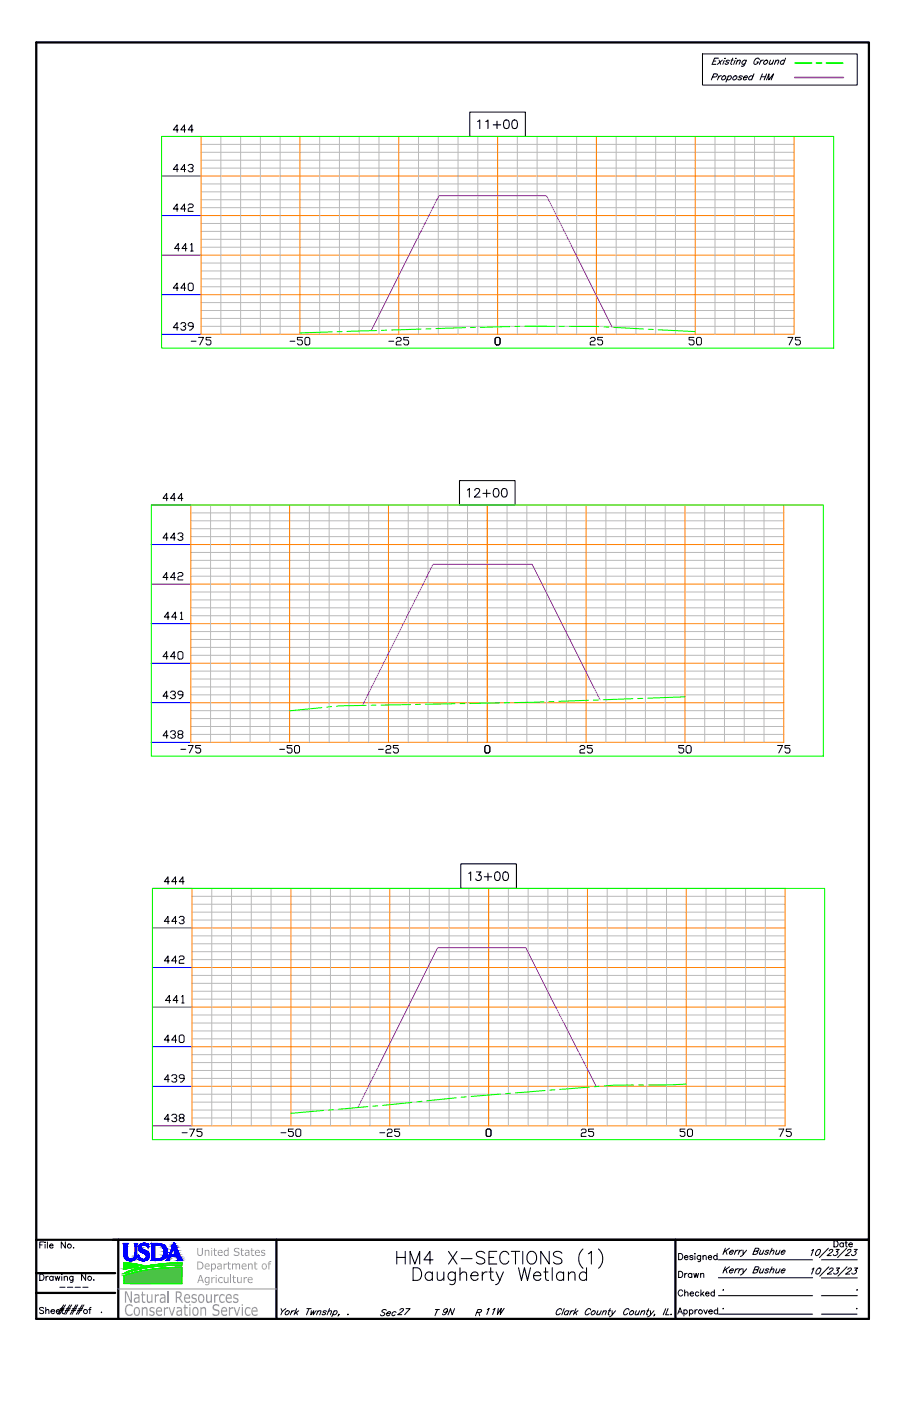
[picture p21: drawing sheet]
<svg xmlns="http://www.w3.org/2000/svg" width="279mm" height="432mm" viewBox="0 0 279 432" stroke-linecap="round" stroke-linejoin="round" font-family="sans-serif">
<defs><g id="words">
<text font-size="9.7" x="121.1" y="392">HM4 X-SECTIONS (1)</text>
<text font-size="8.9" x="126.2" y="397.1">Daugherty Wetland</text>
<g font-size="5.9" fill="#989898">
<text x="38.2" y="401.5">Natural Resources</text>
<text x="38.3" y="405.5">Conservation Service</text>
</g>
<text font-size="5.9" x="16.8" y="406.2">####</text>
<g font-size="5.1">
<text x="255.9" y="385.6">Date</text>
<text x="208.1" y="395.1">Drawn</text>
<text x="135.3" y="406.6">9N</text>
</g>
<g font-size="4.7">
<text x="208.1" y="400.5">Checked</text>
<text x="116" y="406.6">Sec T R</text>
<text x="121.4" y="406.2">27</text>
<text x="148.9" y="406.2">11W</text>
</g>
<g font-size="4.1" fill="#989898">
<text x="60.5" y="387.1">United States</text>
<text x="60.5" y="391.3">Department of</text>
<text x="60.8" y="395.4">Agriculture</text>
</g>
<g font-size="2.5">
<text x="17.1" y="397.8">----</text>
<text x="221.7" y="398.8">.</text>
<text x="263" y="398.8">.</text>
<text x="221.7" y="404.5">.</text>
</g>
</g></defs>
<!-- layer: 1.C3d.Sect -->
<g fill="none" stroke="#000" stroke-width=".33">
<path d="M144.9 34.5h17.1v7.6h-17.1zM147.3 37.5l.7-.5v2.6M149.8 37.5l.7-.5v2.6M152.1 38.5h2.3M153.3 37.3v2.3M155.7 37.1a.88 .88 0 0 1 1.2 .4 2.28 2.28 0 0 1-.2 2 .92 .92 0 0 1-1.3-.4 2.14 2.14 0 0 1 .3-2zM158.2 37.1a.87 .87 0 0 1 1.3 .4 1.76 1.76 0 0 1-.6 2.1h-.3a1.72 1.72 0 0 1-.4-2.5zM141.7 148.1h17.2v7.5h-17.2zM144.1 151l.6-.4v2.6M146.4 151.2l.5-.6 .9 .2a.85 .85 0 0 1-.2 1.1l-1.3 1.3h1.7M148.9 152.1h2.3M150.1 150.9v2.3"/>
<path d="M152.5 150.7a.87 .87 0 0 1 1.2 .3 1.24 1.24 0 0 1 .2 1.5 1.24 1.24 0 0 1-1.4 .6 2.11 2.11 0 0 1 0-2.4zM155 150.7a.88 .88 0 0 1 1.3 .3 1.71 1.71 0 0 1-.7 2.2h-.2a1.65 1.65 0 0 1-.4-2.5zM142.1 266.3h17.2v7.5h-17.2zM144.5 269.2l.7-.5v2.7M146.9 268.7h1.4l-.7 1a.88 .88 0 0 1 .8 .8 .88 .88 0 0 1-.7 1 .88 .88 0 0 1-1-.7M149.3 270.2h2.3M150.5 269.1v2.3M152.9 268.9a.87 .87 0 0 1 1.2 .3 1.36 1.36 0 0 1-.8 2.2 1.45 1.45 0 0 1-.7-2.2zM155.4 268.9a.92 .92 0 0 1 1.3 .3 1.35 1.35 0 0 1-.9 2.2 1.45 1.45 0 0 1-.6-2.2z"/>
</g>
<g fill="none" stroke="#00f" stroke-width=".31">
<path d="M49.8 54.3h12.2M49.8 42.1h12.2M49.8 78.6h12.2M49.8 66.4h12.2M49.8 90.8h12.2M49.8 103h12.2M46.7 155.6h12.1M46.7 167.8h12.1M46.7 192.2h12.1M46.7 180h12.1M46.7 216.6h12.1M46.7 204.4h12.1"/>
<path d="M46.7 228.8h12.1M47 273.8h12.2M47 298.2h12.2M47 286h12.2M47 310.4h12.2M47 334.8h12.2M47 322.6h12.2M47 347h12.2"/>
</g>
<g fill="none" stroke="#ff7f00" stroke-width=".31">
<path d="M62 42.1h182.9v60.9h-182.9zM62 54.3h182.9M92.5 42.1v60.9M123 42.1v60.9M153.4 42.1v60.9M183.9 42.1v60.9M214.4 42.1v60.9M62 78.6h182.9M62 66.4h182.9M62 90.8h182.9M58.8 155.6h182.9v73.2h-182.9zM89.3 155.6v73.2"/>
<path d="M119.8 155.6v73.2M150.3 155.6v73.2M180.8 155.6v73.2M211.2 155.6v73.2M58.8 167.8h182.9M58.8 192.2h182.9M58.8 180h182.9M58.8 216.6h182.9M58.8 204.4h182.9M59.2 273.8h182.9v73.2h-182.9zM89.7 273.8v73.2M120.2 273.8v73.2"/>
<path d="M150.7 273.8v73.2M181.2 273.8v73.2M211.6 273.8v73.2M59.2 298.2h182.9M59.2 286h182.9M59.2 310.4h182.9M59.2 334.8h182.9M59.2 322.6h182.9"/>
</g>
<g fill="none" stroke="#bababa" stroke-width=".31">
<path d="M62 59.1h182.9M62 56.7h182.9M62 51.8h182.9M62 49.4h182.9M62 46.9h182.9M62 44.5h182.9M68.1 42.1v60.9M74.2 42.1v60.9M80.3 42.1v60.9M86.4 42.1v60.9M98.6 42.1v60.9M104.7 42.1v60.9"/>
<path d="M110.8 42.1v60.9M116.9 42.1v60.9M129.1 42.1v60.9M135.2 42.1v60.9M141.3 42.1v60.9M147.4 42.1v60.9M159.5 42.1v60.9M165.6 42.1v60.9M171.7 42.1v60.9M177.8 42.1v60.9M190 42.1v60.9M196.1 42.1v60.9"/>
<path d="M202.2 42.1v60.9M208.3 42.1v60.9M220.5 42.1v60.9M226.6 42.1v60.9M232.7 42.1v60.9M238.8 42.1v60.9M62 76.2h182.9M62 73.8h182.9M62 71.3h182.9M62 68.9h182.9M62 64h182.9M62 61.6h182.9"/>
<path d="M62 98.1h182.9M62 95.7h182.9M62 93.3h182.9M62 88.4h182.9M62 85.9h182.9M62 83.5h182.9M62 81.1h182.9M62 100.6h182.9M58.8 158.1h182.9M64.9 155.6v73.2M71 155.6v73.2M77.1 155.6v73.2"/>
<path d="M83.2 155.6v73.2M95.4 155.6v73.2M101.5 155.6v73.2M107.6 155.6v73.2M113.7 155.6v73.2M125.9 155.6v73.2M132 155.6v73.2M138.1 155.6v73.2M144.2 155.6v73.2M156.4 155.6v73.2M162.5 155.6v73.2M168.6 155.6v73.2"/>
<path d="M174.7 155.6v73.2M186.8 155.6v73.2M192.9 155.6v73.2M199 155.6v73.2M205.1 155.6v73.2M217.3 155.6v73.2M223.4 155.6v73.2M229.5 155.6v73.2M235.6 155.6v73.2M58.8 177.6h182.9M58.8 175.1h182.9M58.8 172.7h182.9"/>
<path d="M58.8 170.3h182.9M58.8 165.4h182.9M58.8 163h182.9M58.8 160.5h182.9M58.8 199.5h182.9M58.8 197.1h182.9M58.8 194.7h182.9M58.8 189.8h182.9M58.8 187.3h182.9M58.8 184.9h182.9M58.8 182.5h182.9M58.8 219h182.9"/>
<path d="M58.8 214.2h182.9M58.8 211.7h182.9M58.8 209.3h182.9M58.8 206.8h182.9M58.8 202h182.9M58.8 226.4h182.9M58.8 223.9h182.9M58.8 221.5h182.9M59.2 278.7h182.9M59.2 276.3h182.9M65.3 273.8v73.2M71.4 273.8v73.2"/>
<path d="M77.5 273.8v73.2M83.6 273.8v73.2M95.8 273.8v73.2M101.9 273.8v73.2M108 273.8v73.2M114.1 273.8v73.2M126.3 273.8v73.2M132.4 273.8v73.2M138.5 273.8v73.2M144.6 273.8v73.2M156.8 273.8v73.2M162.9 273.8v73.2"/>
<path d="M169 273.8v73.2M175.1 273.8v73.2M187.3 273.8v73.2M193.4 273.8v73.2M199.4 273.8v73.2M205.5 273.8v73.2M217.7 273.8v73.2M223.8 273.8v73.2M229.9 273.8v73.2M236 273.8v73.2M59.2 295.8h182.9M59.2 293.3h182.9"/>
<path d="M59.2 290.9h182.9M59.2 288.4h182.9M59.2 283.6h182.9M59.2 281.1h182.9M59.2 317.7h182.9M59.2 315.3h182.9M59.2 312.8h182.9M59.2 308h182.9M59.2 305.5h182.9M59.2 303.1h182.9M59.2 300.6h182.9M59.2 339.7h182.9"/>
<path d="M59.2 337.2h182.9M59.2 332.4h182.9M59.2 329.9h182.9M59.2 327.5h182.9M59.2 325.1h182.9M59.2 320.2h182.9M59.2 344.6h182.9M59.2 342.1h182.9"/>
</g>
<g fill="none" stroke="#0f0" stroke-width=".33">
<path d="M49.8 42.1h207.3v65.2h-207.3zM102.4 102.3l-9.9 .3M105.5 102.2h-1.6M116.1 101.9l-9.1 .3M119.2 101.8h-1.6M129.8 101.4l-9.1 .3M132.9 101.4h-1.5M143.6 101l-9.2 .3M146.6 100.9h-1.5M157.3 100.7l-9.2 .2M160.3 100.6h-1.5M161.9 100.5l9.1 .1"/>
<path d="M172.5 100.6h1.5M175.6 100.6l9.1 .1M186.2 100.7l1.5 .1M189.3 100.9l9.1 .5M199.9 101.5l1.5 .1M203 101.6l11.4 .6M46.7 155.6h207.2v77.5h-207.2zM99.2 218.1l-9.9 1M102.2 217.8l-1.5 .1M112.9 217.4l-9.1 .3M115.9 217.3l-1.5 .1M126.6 217.2l-9.1 .1"/>
<path d="M129.7 217.1h-1.6M140.3 216.9l-9.1 .1M141.9 216.8h1.5M154.1 216.6l-9.2 .2M157.1 216.6h-1.5M167.7 216.3l-9.1 .3M170.8 216.2l-1.5 .1M181.5 215.8l-9.2 .4M184.5 215.7l-1.5 .1M195.2 215.3l-9.2 .4M198.2 215.3h-1.5M211.2 214.8l-11.5 .4"/>
<path d="M47 273.8h207.3v77.5h-207.3zM127.1 339.8l-9.1 .9M130.1 339.4l-1.5 .2M140.7 338.3l-9.1 1M143.8 338.1l-1.6 .1M154.4 337.2l-9.1 .7M157.4 337l-1.5 .1M168.1 336.1l-9.1 .7M171.1 335.9l-1.5 .1M181.7 335.1l-9.1 .6M184.8 334.8l-1.5 .1M195.4 334.4l-9.1 .3"/>
<path d="M197 334.4h1.5M211.6 334.1l-11.6 .3M99.8 342.2l-10.1 .9M102.8 342l-1.5 .1M113.4 341.1l-9.1 .8M116.5 340.8l-1.5 .1"/>
</g>
<g fill="none" stroke="#000" stroke-width=".31">
<path d="M55 52.2h-1.6l1.2-1.5v2.3M55 40h-1.6l1.2-1.5v2.3M57.3 52.2h-1.5l1.1-1.5v2.3M57.3 40h-1.5l1.1-1.5v2.3M58 51l.4-.3h.8l.4 .3v.4l-.4 .4h-.4M59.2 51.8l.4 .4v.4l-.4 .4h-.8l-.4-.4M59.6 40h-1.6l1.2-1.5v2.3M55 64.4h-1.6l1.2-1.5v2.2M55.3 76.6h-1.5l1.2-1.5v2.3M57.3 64.4h-1.5l1.1-1.5v2.2M57.7 76.6h-1.6l1.2-1.5v2.3M58 63.2l.4-.3h.8l.4 .3v.4l-.4 .4h-.8l-.4 .4v.7h1.6"/>
<path d="M58.8 75.5l.4-.4v2.3M58.8 77.4h.8M55 88.8h-1.6l1.2-1.6v2.4M55.8 99.8l.3-.4h.8l.4 .4v.4l-.4 .4h-.4M57.3 88.8h-1.5l1.1-1.6v2.4M58 87.7l.4-.5h.8l.4 .5v1.5l-.4 .4h-.8l-.4-.4zM55 101h-1.6l1.2-1.6v2.4M56.9 100.6l.4 .4v.4l-.4 .4h-.8l-.3-.4M59 105.2h1.5M59.6 100.6h-1.2l-.4-.4v-.4l.4-.4h.8l.4 .4v1.2l-.8 .8h-.4M61.2 104h1.6l-1.2 2.3M65.1 104h-1.5v.8h1.1l.4 .4v.7l-.4 .4h-.8l-.3-.4"/>
<path d="M89.4 105.2h1.5M93.3 104h-1.6v.8h1.2l.4 .4v.7l-.4 .4h-.8l-.4-.4M94.4 104h.8l.3 .4v1.5l-.3 .4h-.8l-.4-.4v-1.5zM119.9 105.2h1.5M122.2 104.4l.4-.4h.7l.4 .4v.4l-.4 .4h-.7l-.4 .3v.8h1.5M126 104h-1.5v.8h1.1l.4 .4v.7l-.4 .4h-.7l-.4-.4M152.7 104.4l.4-.4h.8l.3 .4v1.5l-.3 .4h-.8l-.4-.4zM182 104.4l.4-.4h.8l.4 .4v.4l-.4 .4h-.8l-.4 .3v.8h1.6M185.8 104h-1.5v.8h1.2l.3 .4v.7l-.3 .4h-.8l-.4-.4M214 104h-1.5v.8h1.2l.3 .4v.7l-.3 .4h-.8l-.4-.4M215.2 104h.7l.4 .4v1.5l-.4 .4h-.7l-.4-.4v-1.5zM243 104h1.5l-1.1 2.3"/>
<path d="M246.8 104h-1.5v.8h1.1l.4 .4v.7l-.4 .4h-.7l-.4-.4M51.8 153.6h-1.5l1.1-1.5v2.2M54.1 153.6h-1.5l1.1-1.5v2.2M56.4 153.6h-1.5l1.1-1.5v2.2M51.8 178h-1.5l1.1-1.6v2.3M51.8 165.8h-1.5l1.1-1.5v2.2M54.1 178h-1.5l1.1-1.6v2.3M54.1 165.8h-1.5l1.1-1.5v2.2M54.9 176.8l.3-.4h.8l.4 .4v.4l-.4 .4h-.8l-.3 .4v.7h1.5M54.9 164.6l.3-.3h.8l.4 .3v.4l-.4 .4h-.4M56 165.4l.4 .4v.4l-.4 .3h-.8l-.3-.3M52.2 190.2h-1.5l1.1-1.6v2.3"/>
<path d="M54.5 190.2h-1.6l1.2-1.6v2.3M55.6 189l.4-.4v2.3M55.6 190.9h.8M51.8 214.6h-1.5l1.1-1.6v2.3M51.8 202.4h-1.5l1.1-1.6v2.3M52.6 213.4l.3-.4h.8l.4 .4v.4l-.4 .4h-.4M53.7 214.2l.4 .4v.3l-.4 .4h-.8l-.3-.4M54.1 202.4h-1.5l1.1-1.6v2.3M55.2 200.8h.8l.4 .4v1.5l-.4 .4h-.8l-.3-.4v-1.5zM56.4 214.2h-1.2l-.3-.4v-.4l.3-.4h.8l.4 .4v1.2l-.8 .7h-.4M51.8 226.8h-1.5l1.1-1.6v2.3M52.6 225.6l.3-.4h.8l.4 .4v.4l-.4 .4h-.4"/>
<path d="M53.7 226.4l.4 .4v.3l-.4 .4h-.8l-.3-.4M55.2 226.4l-.3-.4v-.4l.3-.4h.8l.4 .4v.4l-.4 .4h-.8l-.3 .4v.3l.3 .4h.8l.4-.4v-.3l-.4-.4M55.8 230.9h1.5M58.1 229.8h1.5l-1.2 2.3M61.9 229.8h-1.6v.7h1.2l.4 .4v.8l-.4 .4h-.7l-.5-.4M86.2 230.9h1.6M90.1 229.8h-1.6v.7h1.2l.4 .4v.8l-.4 .4h-.8l-.4-.4M90.8 230.2l.4-.4h.8l.4 .4v1.5l-.4 .4h-.8l-.4-.4zM116.7 230.9h1.6M119 230.2l.4-.4h.8l.3 .4v.3l-.3 .4h-.8l-.4 .4v.8h1.5M122.8 229.8h-1.5v.7h1.2l.3 .4v.8l-.3 .4h-.8l-.4-.4M149.9 229.8h.7l.4 .4v1.5l-.4 .4h-.7l-.4-.4v-1.5z"/>
<path d="M178.8 230.2l.4-.4h.8l.3 .4v.3l-.3 .4h-.8l-.4 .4v.8h1.5M182.7 229.8h-1.6v.7h1.2l.4 .4v.8l-.4 .4h-.8l-.4-.4M210.9 229.8h-1.6v.7h1.2l.4 .4v.8l-.4 .4h-.8l-.4-.4M211.6 230.2l.4-.4h.8l.3 .4v1.5l-.3 .4h-.8l-.4-.4zM239.8 229.8h1.5l-1.1 2.3M243.6 229.8h-1.5v.7h1.2l.3 .4v.8l-.3 .4h-.8l-.4-.4M52.2 271.7h-1.5l1.1-1.5v2.3M54.5 271.7h-1.6l1.2-1.5v2.3M56.8 271.7h-1.5l1.1-1.5v2.3M52.2 296.2h-1.5l1.1-1.6v2.3M52.2 284h-1.5l1.1-1.6v2.3M54.5 296.2h-1.6l1.2-1.6v2.3"/>
<path d="M54.5 284h-1.6l1.2-1.6v2.3M55.3 295l.3-.4h.8l.4 .4v.4l-.4 .4h-.8l-.3 .4v.7h1.5M55.3 282.8l.3-.4h.8l.4 .4v.4l-.4 .4h-.4M56.4 283.6l.4 .4v.3l-.4 .4h-.8l-.3-.4M52.6 308.4h-1.6l1.2-1.6v2.3M54.9 308.4h-1.5l1.1-1.6v2.3M55.6 319h.8l.4 .4v1.5l-.4 .4h-.8l-.3-.4v-1.5zM56 307.2l.4-.4v2.3M56 309.1h.8M52.2 332.7h-1.5l1.1-1.5v2.3M52.2 320.5h-1.5l1.1-1.5v2.3M52.9 331.6l.5-.4h.7l.4 .4v.4l-.4 .4h-.4"/>
<path d="M54.1 332.4l.4 .3v.4l-.4 .4h-.7l-.5-.4M54.5 320.5h-1.6l1.2-1.5v2.3M56.8 332.4h-1.2l-.3-.4v-.4l.3-.4h.8l.4 .4v1.1l-.8 .8h-.4M52.2 344.9h-1.5l1.1-1.5v2.3M52.9 343.8l.5-.4h.7l.4 .4v.4l-.4 .4h-.4M54.1 344.6l.4 .3v.4l-.4 .4h-.7l-.5-.4M55.6 344.6l-.3-.4v-.4l.3-.4h.8l.4 .4v.4l-.4 .4h-.8l-.3 .3v.4l.3 .4h.8l.4-.4v-.4l-.4-.3M56.2 349.1h1.5M58.5 348h1.5l-1.2 2.3M62.3 348h-1.5v.8h1.1l.4 .3v.8l-.4 .4h-.8l-.3-.4M86.6 349.1h1.6M90.5 348h-1.5v.8h1.1l.4 .3v.8l-.4 .4h-.8l-.3-.4"/>
<path d="M91.2 348.3l.4-.3h.8l.4 .3v1.6l-.4 .4h-.8l-.4-.4zM117.1 349.1h1.6M119.4 348.3l.4-.3h.8l.3 .3v.5l-.3 .3h-.8l-.4 .4v.8h1.5M123.3 348h-1.6v.8h1.1l.5 .3v.8l-.5 .4h-.7l-.4-.4M149.9 348.3l.4-.3h.7l.4 .3v1.6l-.4 .4h-.7l-.4-.4zM179.3 348.3l.3-.3h.8l.4 .3v.5l-.4 .3h-.8l-.3 .4v.8h1.5M183.1 348h-1.6v.8h1.2l.4 .3v.8l-.4 .4h-.8l-.4-.4M211.2 348h-1.5v.8h1.2l.3 .3v.8l-.3 .4h-.8l-.4-.4M212 348.3l.4-.3h.7l.4 .3v1.6l-.4 .4h-.7l-.4-.4zM240.2 348h1.5l-1.1 2.3M244 348h-1.5v.8h1.1l.4 .3v.8l-.4 .4h-.7l-.4-.4"/>
</g>
<path d="M188.8 100.9l-20.2-40.6h-33.3l-20.8 41.6M185.1 215.7l-21-41.8h-30.6l-21.7 43.5M183.9 334.9l-21.8-42.8h-27.1l-24.6 49.3" fill="none" stroke="#f0f" stroke-width=".33"/>
<!-- layer: 4.Tblk.Brdr.Line -->
<path d="M11.2 13.1h256.8v393.4h-256.8zM11.2 382.1h256.8M11.2 398.5h24.3M11.2 392.4h24.3M36.5 382.1v24.4M85.3 382.1v24.4M208.3 382.1v24.4" fill="none" stroke="#000" stroke-width=".69"/>
<!-- layer: 4.Tblk.Text -->
<g fill="none" stroke="#000" stroke-width=".31">
<path d="M12.3 392.7h.6a1.01 1.01 0 0 1 .7 1 1.01 1.01 0 0 1-.7 .9h-.6zM12.3 383.7h.7M13.5 382.8h-1.2v1.9M13.9 382.8v.2zM13.9 383.5v1.2M14.2 393.4v1.2M14.6 382.8v1.9M14.9 393.4l-.4 .1-.3 .4M15.3 383.9h1.1a.61 .61 0 0 0-.9-.3 .61 .61 0 0 0-.2 .8 .61 .61 0 0 0 .9 .2l.2-.2M16.4 393.6a.61 .61 0 0 0-.9-.1 .61 .61 0 0 0 0 .9 .61 .61 0 0 0 .9-.1M16.4 393.4v1.2M17 393.4l.4 1.2 .3-1.2 .4 1.2 .3-1.2"/>
<path d="M19.1 392.7v.2zM19.1 393.5v1.1M19.8 393.7l.4-.3 .5 .1 .1 1.1M19.8 393.4v1.2M20.2 382.8v1.9l-1.3-1.9v1.9M22.5 393.4l-.1 1.7-.7 .1M22.5 393.6a.61 .61 0 0 0-.9-.1 .61 .61 0 0 0 0 .9 .61 .61 0 0 0 .9-.1M22.6 384.6h.2zM26.4 392.7v1.9l-1.2-1.9v1.9M28.9 394.4v.2zM209.3 386.3h.6a1.01 1.01 0 0 1 .7 1 1.01 1.01 0 0 1-.7 .9h-.6zM211.1 387.5h1.1a.61 .61 0 0 0-.7-.5 .61 .61 0 0 0-.5 .6 .61 .61 0 0 0 .5 .6l.7-.2"/>
<path d="M213.7 387.2l-.4-.3-.6 .3 .9 .5v.4l-.5 .1-.4-.2M214.3 386.3v.2zM214.3 387.1v1.1M216.1 386.9l-.2 1.8-.6 .1M216.1 387.2a.61 .61 0 0 0-.9-.1 .61 .61 0 0 0 0 1 .61 .61 0 0 0 .9-.1M216.8 387.3l.4-.4 .5 .2 .1 1.1M216.8 386.9v1.3M218.4 387.5h1.1a.53 .53 0 0 0-.5-.6 .53 .53 0 0 0-.6 .6l.1 .5 .4 .2 .6-.2M221.1 387.2a.61 .61 0 0 0-.9-.1 .61 .61 0 0 0 0 1 .61 .61 0 0 0 .9-.1M221.1 386.3v1.9M221.6 399.3h29M221.6 393.8h29"/>
<path d="M221.6 388.3h29M253.3 399.3h11.1M253.3 393.9h11.1M253.3 388.3h11M13.5 403.2l-.5-.2-.8 .2 .1 .4 1.1 .5-.1 .7-.7 .1-.4-.3M14.1 404l.4-.4 .5 .1 .1 1.2M14.1 403v1.9M209 405l.7-1.9 .8 1.9M209.3 404.3h.9M210.9 404a.59 .59 0 0 1 .9-.1 .59 .59 0 0 1 0 .9 .59 .59 0 0 1-.9-.1M210.9 403.7v1.9M212.6 404a.61 .61 0 0 1 .9-.1 .61 .61 0 0 1 0 .9 .61 .61 0 0 1-.9-.1"/>
<path d="M212.6 403.7v1.9M214.3 403.7v1.3M215.1 403.7l-.5 .1-.3 .5M217 403.7l.6 1.3 .5-1.3M218.6 404.3h1.1a.61 .61 0 0 0-.7-.5 .61 .61 0 0 0-.5 .6 .61 .61 0 0 0 .5 .6l.7-.3M221.3 404a.61 .61 0 0 0-.9-.1 .61 .61 0 0 0 0 .9 .61 .61 0 0 0 .9-.1M221.6 405h29M253.3 405h11"/>
<circle cx="21.4" cy="384" r=".63"/>
<circle cx="27.6" cy="394" r=".61"/>
<circle cx="216" cy="404.3" r=".64"/>
</g>
<!-- layer: 2.Text.Note -->
<g fill="none" stroke="#000" stroke-width=".31">
<path d="M223.7 384.7l-.8 1.9M223.7 390.4l-.8 2M223.8 385.5l.4 1.1M223.8 391.3l.4 1.1M225 384.7l-1.8 1.3M225 390.4l-1.8 1.3M225 385.9h1.1l.1-.4a.74 .74 0 0 0-1 .1 .74 .74 0 0 0 0 1l.7-.3M225 391.6h1.1l.1-.3a.74 .74 0 0 0-1 .1 .74 .74 0 0 0 0 1l.7-.3M227 385.3l-.5 1.3M227 391.1l-.5 1.3M227.7 385.3l-.9 .6M227.7 391.1l-.9 .5"/>
<path d="M228.1 385.3l-.5 1.3M228.1 391.1l-.5 1.3M228.9 385.3l-1 .6M228.9 391.1l-1 .5M229.2 385.3v1.3l1.1-1.3M229.2 391.1v1.3l1.1-1.3M229.2 386.6l-.9 .6M229.2 392.4l-.9 .6M232.6 385.6l1.1-.1 .4-.4-.1-.3-1.1-.1-.7 1.9 1.2-.2 .3-.4-.3-.4M232.6 391.3h1.1l.4-.5-.1-.3-1.1-.1-.7 2 1.2-.2 .3-.5-.3-.4M234.6 385.3l-.4 1.2 .4 .1 .6-.3M234.6 391.1l-.4 1.1 .4 .2 .6-.4"/>
<path d="M235.6 385.3l-.6 1.3M235.6 391.1l-.6 1.3M237.1 385.6l-.3-.3-.5 .1-.2 .4 .7 .3v.2l-.5 .3-.5-.3M237.1 391.3l-.3-.2-.5 .1-.2 .3 .7 .3v.2l-.5 .4-.5-.3M237.7 385.7l.6-.4 .4 .1-.4 1.2M237.7 391.4l.6-.3 .4 .1-.4 1.2M238.1 384.7l-.8 1.9M238.1 390.4l-.8 2M239.6 385.3l-.4 1.2 .4 .1 .6-.3M239.6 391.1l-.4 1.1 .4 .2 .6-.4M240.6 385.3l-.6 1.3M240.6 391.1l-.6 1.3"/>
<path d="M241 385.9h1.1v-.4a.74 .74 0 0 0-1 .1 .74 .74 0 0 0 0 1l.8-.3M241 391.6h1.1v-.3a.74 .74 0 0 0-1 .1 .74 .74 0 0 0 0 1l.8-.3M250.3 385.4l.6-.3-.7 1.9M250.4 391.2l.6-.4-.7 1.9M252.1 391.2l.3-.3h.7a1.27 1.27 0 0 1-1.4 1.7v-.7zM252.2 385.2h.8a1.27 1.27 0 0 1-1.5 1.7v-.8zM255.5 384.7l-2.8 2.9M255.6 390.4l-2.8 2.9M255.9 391.3a.58 .58 0 0 1 .5-.5 .58 .58 0 0 1 .5 .4l-1.7 1.5h1.2M257.9 390.8h1l-.8 .7h.2a.73 .73 0 0 1-.2 1 .73 .73 0 0 1-1-.1M261.1 384.7l-2.8 2.9M261.2 390.4l-2.8 2.9"/>
<path d="M261.5 391.3a.58 .58 0 0 1 .5-.5 .58 .58 0 0 1 .6 .4l-1.8 1.5h1.2M263.5 390.8h1l-.8 .7h.3a.75 .75 0 0 1-.3 1 .75 .75 0 0 1-1-.1M31.2 404.5h.2zM90.8 404l-.5 .1-.5 .4M91.4 404.5l.3 .7M91.5 403.3l-.8 1.9M92.1 404l-1.2 .9M94.6 403.3h1.3M95.3 403.3l-.8 1.9M96 404l-.1 1.2 .9-1.2-.2 1.2 .9-1.2M98 404.3l.6-.3 .4 .1-.4 1.1M98.1 404l-.5 1.2"/>
<path d="M100.6 404.2l-.2-.2-.8 .2v.2l.8 .3-.2 .5h-.6l-.2-.2M101.2 404.3l.6-.3 .4 .1-.3 1.1M101.6 403.3l-.7 1.9M103 404.2l.7-.2a.72 .72 0 0 1 0 1 .72 .72 0 0 1-1 0M103.1 404l-.8 1.8M104.6 405.2l-.4 .4M107.2 405.2l.1-.2zM173.2 403.8a.79 .79 0 0 0-.9-.5 .79 .79 0 0 0-.6 .8l-.1 1.1h.5l.7-.4M174 403.3l-.8 1.9M175.3 404.2a.73 .73 0 0 0-1 0 .73 .73 0 0 0 0 1l.8-.2M175.5 404l-.6 1.2M176.2 404l-.5 1.2"/>
<path d="M176.9 404l-.5 .1-.4 .4M177.5 404.5l.3 .7M177.6 403.3l-.7 1.9M178.3 404l-1.3 .9M182.1 403.8a.77 .77 0 0 0-.8-.5 .77 .77 0 0 0-.6 .8l-.2 .4 .1 .7h.5l.6-.4M182.6 404.2l.7-.2a.7 .7 0 0 1 0 1 .7 .7 0 0 1-1 0zM184.4 404l-.4 1.2h.5l.6-.3M185.4 404l-.5 1.2M186 404.3l.6-.3 .4 .1-.4 1.1M186.2 404l-.6 1.2M187.7 404h.6M188.2 403.3l-.6 1.6v.3h.3"/>
<path d="M188.8 404v1.2l1.1-1.2M188.8 405.2l-.9 .6M194 403.8a.77 .77 0 0 0-.9-.5 .77 .77 0 0 0-.6 .8l-.1 1.1h.5l.7-.4M194.4 404.2l.8-.2a.72 .72 0 0 1-.1 1 .72 .72 0 0 1-1 0zM196.2 404l-.3 1.2h.4l.6-.3M197.3 404l-.6 1.2M197.8 404.3l.6-.3 .4 .1-.3 1.1M198 404l-.5 1.2M199.5 404h.6M200.1 403.3l-.7 1.6v.3h.3M200.6 404v1.2l1.1-1.2M200.6 405.2l-.9 .6"/>
<path d="M201.9 405.2l-.3 .4M205.3 403.3l-.8 1.9M206 403.3l-.7 1.9h1M206.8 405.2l.2-.2zM264.1 403.3h.2z"/>
</g>
<!-- layer: 4.Tblk.Logo -->
<path d="M36.5 397.3h48.8" fill="none" stroke="#989898" stroke-width=".31"/>
<g fill="#00f" stroke="#00f" stroke-width=".31">
<path d="M38 383.3h1.5z"/>
<path d="M38.3 383.7v.4z"/>
<path d="M39.3 383.7v.4z"/>
<path d="M41.7 383.7v.4z"/>
<path d="M42.2 383.7v.4z"/>
<path d="M38.3 384.1v2.2z"/>
<path d="M39.3 384.1v2.2z"/>
<path d="M41.7 384.1v2.2z"/>
<path d="M42.2 384.1l-.1 2.2z"/>
<path d="M38.3 386.3v.4z"/>
<path d="M39.3 386.3v.4z"/>
<path d="M41.7 386.3v.4z"/>
<path d="M42.1 386.3v.4z"/>
<path d="M38.3 386.7v.2z"/>
<path d="M39.3 386.7v.2z"/>
<path d="M41.7 386.7v.2z"/>
<path d="M42.1 386.7v.2z"/>
<path d="M40.8 388.1h.1z"/>
<path d="M38.9 388.2l.2 .1z"/>
<path d="M41.6 388.2l-.1 .1z"/>
<path d="M39.4 388.5h.2z"/>
<path d="M41 388.5h.2z"/>
<path d="M39.6 388.5h.2z"/>
<path d="M40.8 388.5h.2z"/>
<path d="M39.8 388.5l.2 .1z"/>
<path d="M40.6 388.6l.2-.1z"/>
<path d="M40.1 388.6h.3zM40.4 388.6h.2z"/>
</g>
<g fill="#0037dd" stroke="#0037dd" stroke-width=".31">
<path d="M44.4 383.2h.2z"/>
<path d="M46.6 383.3h.5z"/>
<path d="M38 383.3h1.5z"/>
<path d="M38.2 383.4h1.2z"/>
<path d="M44 386.2h1.9z"/>
<path d="M48.7 388.1h1.6z"/>
<path d="M44.3 388.2h1.2z"/>
<path d="M39.1 388.3h2.4z"/>
<path d="M39.4 388.5h1.8z"/>
<path d="M46.6 388.5h.9z"/>
<path d="M55.7 388.5h.6z"/>
<path d="M54.7 388.5h.4z"/>
<path d="M39.8 388.5h1z"/>
<path d="M44.4 383.2h.3zM44.3 383.2h.4z"/>
<path d="M44.3 383.2h.5zM44.2 383.2h.6z"/>
<path d="M44.2 383.2h.7zM44 383.2h.9z"/>
<path d="M44 383.2l1 .1zM43.9 383.3h1.1z"/>
<path d="M46.6 383.3h1.4zM46.6 383.3h1.4z"/>
<path d="M46.6 383.3h2.1zM46.6 383.3h2.1z"/>
<path d="M41.5 383.3h.9zM41.5 383.3h.9z"/>
<path d="M38 383.3h1.5zM38 383.3h1.5z"/>
<path d="M38 383.3h1.5zM38 383.3h1.5z"/>
<path d="M46.6 383.3h2.2zM46.6 383.3h2.2z"/>
<path d="M43.9 383.3h1.2zM43.8 383.3h1.3z"/>
<path d="M38 383.3h1.5zM38 383.3h1.5z"/>
<path d="M41.5 383.3h.9zM41.5 383.3h.9zM41.5 383.3h.9zM41.5 383.3h.9z"/>
<path d="M38 383.3h1.5zM38 383.3h1.5zM38 383.3h1.5zM38 383.3h1.5z"/>
<path d="M41.5 383.3h.9zM41.5 383.3h.9z"/>
<path d="M46.6 383.3h2.6zM46.6 383.3h2.6z"/>
<path d="M43.8 383.3h1.4zM43.8 383.3h1.4z"/>
<path d="M38 383.3h1.5zM38 383.3h1.5z"/>
<path d="M38.1 383.3h1.4zM38.1 383.3h1.4zM38.1 383.3h1.4zM38.1 383.3h1.4z"/>
<path d="M46.6 383.3h2.7zM46.6 383.3h2.7z"/>
<path d="M41.5 383.3h.9zM41.5 383.3h.8z"/>
<path d="M41.5 383.3h.8zM41.5 383.3h.8z"/>
<path d="M43.8 383.3h1.6zM43.6 383.3h1.8z"/>
<path d="M38.1 383.3h1.4zM38.1 383.3h1.3z"/>
<path d="M41.6 383.3h.7zM41.6 383.3h.7z"/>
<path d="M38.1 383.3h1.3zM38.1 383.3h1.3z"/>
<path d="M43.6 383.3l1.8 .1zM43.6 383.3l1.8 .1z"/>
<path d="M46.7 383.3l2.9 .1zM46.7 383.3l2.9 .1z"/>
<path d="M41.6 383.3h.7zM41.6 383.3l.7 .1z"/>
<path d="M46.7 383.4h3zM46.7 383.4h3z"/>
<path d="M38.2 383.3h1.2zM38.2 383.3l1.2 .1zM38.2 383.4h1.2z"/>
<path d="M43.6 383.4h1.9zM43.5 383.4h2z"/>
<path d="M41.6 383.4h.7zM41.6 383.4h.6zM41.7 383.4h.5zM41.7 383.4h.5z"/>
<path d="M43.5 383.4h2.1zM43.5 383.4h2.1z"/>
<path d="M38.2 383.4h1.2zM38.2 383.4h1.1z"/>
<path d="M38.2 383.4l1.1 .1zM38.2 383.4l1.1 .1z"/>
<path d="M41.7 383.4l.5 .1zM41.7 383.4l.5 .1z"/>
<path d="M46.7 383.4l3.2 .1zM46.7 383.4l3.2 .1zM46.7 383.5h3.2zM46.7 383.5h3.2z"/>
<path d="M43.5 383.4l2.1 .1zM43.4 383.5h2.2z"/>
<path d="M41.7 383.5h.5zM41.7 383.5h.5z"/>
<path d="M38.2 383.5h1.1zM38.2 383.5h1.1zM38.2 383.5h1.1zM38.2 383.5h1.1z"/>
<path d="M41.7 383.5h.5zM41.7 383.5h.5z"/>
<path d="M38.2 383.5h1.1zM38.2 383.5h1.1z"/>
<path d="M43.4 383.5h2.2zM43.4 383.5h2.2z"/>
<path d="M41.7 383.5h.5zM41.7 383.5h.5z"/>
<path d="M38.3 383.5h1zM38.3 383.5h1z"/>
<path d="M46.7 383.5l3.5 .1zM46.7 383.5l3.5 .1z"/>
<path d="M53.7 383.3l.3 .3zM53.7 383.3l.3 .3h-.5z"/>
<path d="M43.3 383.5l2.3 .1zM43.2 383.6h2.4z"/>
<path d="M44.4 383.6h1.2zM44.4 383.6h1.2z"/>
<path d="M43.2 383.6h1.2zM43.2 383.6h1.1z"/>
<path d="M41.7 383.5l.5 .1zM41.7 383.5l.5 .1z"/>
<path d="M46.8 383.6h3.5zM46.8 383.6h3.5z"/>
<path d="M43.2 383.6h1zM43.2 383.6h1.1z"/>
<path d="M43.2 383.6h.9zM43.2 383.6h1z"/>
<path d="M44.5 383.6h1.1zM44.5 383.6h1.1z"/>
<path d="M41.7 383.6l.5 .1zM41.7 383.6l.5 .1z"/>
<path d="M43.2 383.6h.9zM43.2 383.6l.8 .1z"/>
<path d="M44.6 383.6l1 .1zM44.6 383.6l1 .1z"/>
<path d="M53.5 383.6l.5 .1zM53.5 383.6l.5 .1z"/>
<path d="M46.8 383.6l3.6 .1zM46.8 383.6l3.6 .1z"/>
<path d="M46.8 383.7h1.9zM46.8 383.7h.9z"/>
<path d="M43.2 383.7h.8zM43.2 383.7h.8z"/>
<path d="M48.7 383.7h1.7zM48.7 383.7h1.7z"/>
<path d="M44.8 383.7h.8zM44.8 383.7h.8z"/>
<path d="M43.1 383.7h.9zM43.1 383.7h.7z"/>
<path d="M43.1 383.7h.7zM43.1 383.7l.7 .1z"/>
<path d="M49 383.7l1.6 .1zM49 383.7l1.6 .1z"/>
<path d="M44.9 383.7l.7 .1zM44.9 383.7l.7 .1z"/>
<path d="M49.2 383.8h1.4zM49.2 383.8h1.4z"/>
<path d="M53.5 383.7l.5 .1zM53.5 383.7l.5 .1h-.6z"/>
<path d="M43.1 383.8h.7zM43.1 383.8l.6 .1z"/>
<path d="M49.3 383.8l1.4 .1zM49.3 383.8l1.4 .1z"/>
<path d="M45.1 383.8l.5 .1zM45.1 383.8l.5 .1z"/>
<path d="M43 383.9h.7zM43 383.9h.7z"/>
<path d="M43 383.9h.7zM43 383.9h.6z"/>
<path d="M49.4 383.9l1.4 .1zM49.4 383.9l1.4 .1z"/>
<path d="M53.4 383.8l.7 .2zM53.4 383.8l.7 .2h-.7z"/>
<path d="M45.2 383.9l.4 .1zM45.2 383.9l.4 .1z"/>
<path d="M49.7 384h1.2zM49.7 384h1.2z"/>
<path d="M43 383.9h.6zM43 383.9l.6 .1zM42.9 384h.7zM42.9 384h.7z"/>
<path d="M38.3 383.5l1 .6v-.6zM38.3 383.5l1 .6h-1z"/>
<path d="M45.3 384l.3 .1zM45.3 384l.3 .1z"/>
<path d="M42.9 384h.7zM42.9 384l.7 .1z"/>
<path d="M49.7 384l1.3 .2zM49.7 384l1.3 .2z"/>
<path d="M42.8 384.1l.8 .1zM42.8 384.1l.8 .1z"/>
<path d="M49.9 384.2h1.1zM49.9 384.2h1.1z"/>
<path d="M42.8 384.2h.8zM42.8 384.2h.8z"/>
<path d="M53.4 384l.8 .2-.1-.2zM53.4 384l.8 .2h-1z"/>
<path d="M45.4 384.1l.2 .2zM45.4 384.1l.2 .2z"/>
<path d="M45.5 384.3h.1zM45.5 384.3h.1z"/>
<path d="M42.8 384.2l.8 .2v-.2zM42.8 384.2l.8 .2h-.8z"/>
<path d="M49.9 384.2l1.3 .2-.2-.2zM49.9 384.2l1.3 .2h-1.1z"/>
<path d="M42.8 384.4h.8zM42.8 384.4h.8z"/>
<path d="M50.1 384.4h1.1zM50.1 384.4h1.1z"/>
<path d="M53.2 384.2l1.1 .3-.1-.3zM53.2 384.2l1.1 .3h-1.1z"/>
<path d="M45.5 384.3l.1 .2zM45.5 384.3l.1 .2z"/>
<path d="M42.8 384.4l.8 .1zM42.8 384.4l.8 .1zM42.7 384.5h.9zM42.7 384.5h.9z"/>
<path d="M53.2 384.5l1.2 .1zM53.2 384.5l1.2 .1z"/>
<path d="M42.7 384.5l.9 .1zM42.7 384.5l.9 .1z"/>
<path d="M50.1 384.4l1.3 .2-.2-.2zM50.1 384.4l1.3 .2h-1.1z"/>
<path d="M50.3 384.6l1.1 .1zM50.3 384.6l1.1 .1z"/>
<path d="M53.1 384.6l1.4 .1zM53.1 384.6l1.4 .1z"/>
<path d="M42.7 384.6l1 .1zM42.7 384.6l1 .1z"/>
<path d="M42.7 384.7l1 .1zM42.7 384.7l1 .1z"/>
<path d="M53 384.7l1.5 .1zM53 384.7l1.5 .1z"/>
<path d="M42.7 384.8h1.1zM42.7 384.8h1.1z"/>
<path d="M42.8 384.8l1 .1zM42.8 384.8l1 .1z"/>
<path d="M50.3 384.7l1.2 .2-.1-.2zM50.3 384.7l1.2 .2h-1.1zM50.4 384.9h1.1zM50.4 384.9h1.1z"/>
<path d="M53.4 384.8l1.1 .1zM53.4 384.8l1.1 .1z"/>
<path d="M42.8 384.9l1.1 .1zM42.8 384.9l1.1 .1z"/>
<path d="M42.8 385h1.2zM42.8 385h1.2z"/>
<path d="M42.8 385l1.3 .1zM42.8 385l1.3 .1z"/>
<path d="M53.5 384.9l1.1 .2-.1-.2zM53.5 384.9l1.1 .2h-1z"/>
<path d="M50.4 384.9l1.2 .2-.1-.2zM50.4 384.9l1.2 .2h-1.1z"/>
<path d="M42.8 385.1l1.5 .1zM42.8 385.1l1.5 .1z"/>
<path d="M50.5 385.1l1.1 .1zM50.5 385.1l1.1 .1z"/>
<path d="M42.9 385.2h1.4zM42.9 385.2h1.4z"/>
<path d="M42.9 385.2l1.6 .1zM42.9 385.2l1.6 .1z"/>
<path d="M50.5 385.2l1.1 .1zM50.5 385.2l1.1 .1z"/>
<path d="M42.9 385.3h1.8zM42.9 385.3h1.8z"/>
<path d="M53.6 385.1l1.1 .3-.1-.3zM53.6 385.1l1.1 .3h-1z"/>
<path d="M43 385.3l1.8 .1zM43 385.3l1.8 .1z"/>
<path d="M50.6 385.3l1 .1zM50.6 385.3l1 .1z"/>
<path d="M53 384.8l.2 .7 .2-.7zM53 384.8l.2 .7h-.5z"/>
<path d="M43 385.4l2 .1zM43 385.4l2 .1zM43.1 385.5h1.9zM43.1 385.5h1.9z"/>
<path d="M50.6 385.4l1 .1zM50.6 385.4l1 .1z"/>
<path d="M53.7 385.4l1.1 .2-.1-.2zM53.7 385.4l1.1 .2h-1z"/>
<path d="M43.1 385.5l2.1 .1zM43.1 385.5l2.1 .1z"/>
<path d="M43.2 385.6h2.1zM43.2 385.6h2.1z"/>
<path d="M50.6 385.5l1 .1zM50.6 385.5l1 .1z"/>
<path d="M50.6 385.6l1 .1zM50.6 385.6l1 .1z"/>
<path d="M43.2 385.6l2.2 .1zM43.2 385.6l2.2 .1z"/>
<path d="M43.3 385.7l2.2 .1zM43.3 385.7l2.2 .1z"/>
<path d="M43.4 385.8l2.2 .1zM43.4 385.8l2.2 .1z"/>
<path d="M43.5 385.9h2.1zM43.5 385.9h2.1z"/>
<path d="M50.6 385.7l1 .3v-.3zM50.6 385.7l1 .3h-1z"/>
<path d="M43.5 385.9l2.2 .1zM43.5 385.9l2.2 .1z"/>
<path d="M53.8 385.6l1.2 .4-.2-.4zM53.8 385.6l1.2 .4h-1.1z"/>
<path d="M50.6 386h1zM50.6 386h1z"/>
<path d="M43.6 386h2.2zM43.6 386h2.2z"/>
<path d="M43.8 386l2 .1zM43.8 386l2 .1z"/>
<path d="M53.9 386l1.2 .1zM53.9 386l1.2 .1z"/>
<path d="M43.8 386.1l2.1 .1zM43.8 386.1l2.1 .1zM44 386.2h1.9z"/>
<path d="M50.6 386l1 .2v-.2zM50.6 386l1 .2h-1z"/>
<path d="M52.7 385.5l.1 .8 .4-.8zM52.7 385.5l.1 .8h-.4z"/>
<path d="M50.6 386.2l1 .1zM50.6 386.2l1 .1z"/>
<path d="M54 386.1l1.1 .2zM54 386.1l1.1 .2z"/>
<path d="M44 386.2l2 .1zM44 386.2l2 .1z"/>
<path d="M41.7 383.7l.4 2.6 .1-2.6zM41.7 383.7l.4 2.6h-.4z"/>
<path d="M44.3 386.3h1.7zM44.3 386.3h1.7z"/>
<path d="M44.4 386.3l1.6 .1zM44.4 386.3l1.6 .1z"/>
<path d="M50.6 386.3l1 .2v-.2zM50.6 386.3l1 .2h-1z"/>
<path d="M44.5 386.4l1.5 .1zM44.5 386.4l1.5 .1zM44.7 386.5h1.3zM44.7 386.5h1.3z"/>
<path d="M44.7 386.5h1.3zM44.7 386.5h1.3z"/>
<path d="M50.6 386.5h1zM50.6 386.5h1z"/>
<path d="M54 386.3l1.2 .2-.1-.2zM54 386.3l1.2 .2h-1z"/>
<path d="M44.8 386.5l1.2 .1zM44.8 386.5l1.2 .1z"/>
<path d="M52.4 386.3l.3 .4 .1-.4zM52.4 386.3l.3 .4h-.5z"/>
<path d="M50.5 386.5h1.1zM50.5 386.5l1 .2z"/>
<path d="M54.2 386.5l1.1 .2zM54.2 386.5l1.1 .2z"/>
<path d="M52.2 386.7h2zM52.2 386.7h2z"/>
<path d="M44.9 386.6l1.1 .1zM44.9 386.6l1.1 .1z"/>
<path d="M38.3 384.1l1 2.6v-2.6zM38.3 384.1l1 2.6h-1z"/>
<path d="M44.9 386.7h1.1zM44.9 386.7h1.1z"/>
<path d="M52.2 386.7h3.1zM52.2 386.7h3.1z"/>
<path d="M52.2 386.7l3.1 .1zM52.2 386.7l3.1 .1z"/>
<path d="M44.9 386.7l1.1 .1zM44.9 386.7l1.1 .1z"/>
<path d="M50.5 386.7h1zM50.5 386.7l1 .1z"/>
<path d="M50.4 386.8h1.1zM50.4 386.8l1 .1z"/>
<path d="M45 386.8l1.1 .1zM45 386.8l1.1 .1zM45.1 386.9h1zM45.1 386.9h1z"/>
<path d="M38.3 386.7l1 .2v-.2zM38.3 386.7l1 .2h-1z"/>
<path d="M38.3 386.9h1zM38.3 386.9h1z"/>
<path d="M52.1 386.8l3.3 .2-.1-.2zM52.1 386.8l3.3 .2h-3.3z"/>
<path d="M41.7 386.3l.4 .7v-.7zM41.7 386.3l.4 .7h-.4z"/>
<path d="M45.1 386.9l1 .1zM45.1 386.9l1 .1z"/>
<path d="M50.4 386.9l1 .2v-.2zM50.4 386.9l1 .2h-1.1z"/>
<path d="M41.7 387l.4 .1zM41.7 387l.4 .1z"/>
<path d="M52.1 387l3.4 .1zM52.1 387l3.4 .1z"/>
<path d="M38.3 386.9l1 .2v-.2zM38.3 386.9l1 .2h-1z"/>
<path d="M50.3 387.1h1.1zM50.3 387.1h1z"/>
<path d="M38.3 387.1h1zM38.3 387.1h1z"/>
<path d="M45.1 387l1 .1zM45.1 387l1 .1z"/>
<path d="M41.7 387.1h.4zM41.7 387.1h.4z"/>
<path d="M41.7 387.1l.4 .1zM41.7 387.1l.4 .1z"/>
<path d="M45.1 387.1h1zM45.1 387.1l.9 .1z"/>
<path d="M52 387.1h.5zM52 387.1l.5 .1z"/>
<path d="M42.7 387.1l.2 .1zM42.7 387.1l.2 .1z"/>
<path d="M52 387.2h.5zM52 387.2h.5z"/>
<path d="M38.3 387.1l1 .1zM38.3 387.1l1 .1z"/>
<path d="M50.3 387.1l.9 .1 .1-.1zM50.3 387.1l.9 .1h-.9z"/>
<path d="M41.7 387.2l.4 .1zM41.7 387.2l.4 .1zM41.7 387.3h.4zM41.7 387.3h.4z"/>
<path d="M45.1 387.2l.9 .1zM45.1 387.2l.9 .1zM45.1 387.3h.9zM45.1 387.3h.9z"/>
<path d="M38.3 387.2l1 .1zM38.3 387.2l1 .1z"/>
<path d="M50.3 387.2h.9zM50.2 387.3h1z"/>
<path d="M54.4 387.1l1.2 .2-.1-.2zM54.4 387.1l1.2 .2h-1.1z"/>
<path d="M42.7 387.2l.2 .2zM42.7 387.2l.2 .2z"/>
<path d="M50.2 387.3h1zM50.2 387.3l1 .1z"/>
<path d="M41.7 387.3h.4zM41.7 387.3l.4 .1zM41.6 387.4h.5zM41.6 387.4h.5z"/>
<path d="M45.1 387.3h.9zM45.1 387.3l.9 .1z"/>
<path d="M54.5 387.3l1.1 .1zM54.5 387.3l1.1 .1z"/>
<path d="M52 387.2l.4 .2 .1-.2zM52 387.2l.4 .2h-.5z"/>
<path d="M38.3 387.3l1.1 .1zM38.3 387.3l1.1 .1z"/>
<path d="M45.1 387.4h.9zM45.1 387.4h.9z"/>
<path d="M38.4 387.4l1 .1zM38.4 387.4l1 .1z"/>
<path d="M41.6 387.4h.5zM41.6 387.4l.5 .1z"/>
<path d="M50.1 387.4h1.1zM50.1 387.4l1 .1z"/>
<path d="M42.7 387.4l.3 .1zM42.7 387.4l.3 .1z"/>
<path d="M45.1 387.4l.9 .1zM45.1 387.4l.9 .1z"/>
<path d="M50.1 387.5h1zM49.9 387.6h1.1z"/>
<path d="M41.6 387.5h.5zM41.6 387.5l.4 .1z"/>
<path d="M38.4 387.5l1 .1zM38.4 387.5l1 .1z"/>
<path d="M41.5 387.6h.5zM41.5 387.6h.5z"/>
<path d="M45.1 387.5h.9zM45.1 387.5l.8 .1z"/>
<path d="M49.9 387.6h1.1zM49.9 387.6h1.1z"/>
<path d="M38.4 387.6h1.1zM38.4 387.6h1.1z"/>
<path d="M51.9 387.4l.4 .2 .1-.2zM51.9 387.4l.4 .2h-.5z"/>
<path d="M42.7 387.5l.4 .1zM42.7 387.5l.4 .1z"/>
<path d="M45.1 387.6h.8zM45.1 387.6h.8z"/>
<path d="M49.9 387.6h1.1zM49.9 387.6l1 .1z"/>
<path d="M41.5 387.6h.5zM41.5 387.6l.5 .1z"/>
<path d="M38.4 387.6l1.1 .1zM38.4 387.6l1.1 .1z"/>
<path d="M54.5 387.4l1.2 .3-.1-.3zM54.5 387.4l1.2 .3h-1z"/>
<path d="M51.8 387.6h.5zM51.8 387.6l.5 .1z"/>
<path d="M54.7 387.7h1.1zM54.7 387.7h1.1z"/>
<path d="M45.1 387.6h.8zM45.1 387.6l.8 .2z"/>
<path d="M41.4 387.7h.6zM41.4 387.7l.5 .1z"/>
<path d="M38.5 387.7l1 .1zM38.5 387.7l1 .1z"/>
<path d="M45 387.8h.8zM45 387.8h.9z"/>
<path d="M38.5 387.8h1zM38.5 387.8h1z"/>
<path d="M49.8 387.7h1.1zM49.7 387.8h1.1z"/>
<path d="M41.4 387.8h.5zM41.4 387.8h.5z"/>
<path d="M49.7 387.8h1.1zM49.7 387.8h1.1z"/>
<path d="M42.7 387.6l.5 .2zM42.7 387.6l.5 .2h-.5z"/>
<path d="M45 387.8h.8zM45 387.8h.8z"/>
<path d="M41.4 387.8h.5zM41.4 387.8h.5z"/>
<path d="M44.9 387.8h.9zM44.9 387.8h.9z"/>
<path d="M38.5 387.8l1.1 .1zM38.5 387.8l1.1 .1z"/>
<path d="M49.7 387.8h1.1zM49.5 387.9h1.2z"/>
<path d="M44.9 387.8h.9zM44.9 387.8l.9 .1z"/>
<path d="M41.3 387.8h.6zM41.3 387.8l.6 .1z"/>
<path d="M38.6 387.9h1.1zM38.6 387.9h1.1zM38.6 387.9h1.1zM38.6 387.9h1.1z"/>
<path d="M41.2 387.9l.7 .1zM41.2 387.9l.7 .1z"/>
<path d="M49.5 387.9h1.2zM49.3 388h1.3z"/>
<path d="M42.7 387.8l.7 .2zM42.7 387.8l.7 .2h-.7z"/>
<path d="M54.7 387.7l1.1 .3v-.3zM54.7 387.7l1.1 .3h-1z"/>
<path d="M49.3 388h1.3zM49.3 388h1.2z"/>
<path d="M41.2 388h.7zM41.1 388h.7z"/>
<path d="M44.9 387.9h.9zM44.9 387.9l.8 .1z"/>
<path d="M54.8 388h1.1zM54.8 388h1.1z"/>
<path d="M44.8 388h.9zM44.8 388h.9z"/>
<path d="M38.6 387.9l1.2 .1zM38.6 387.9l1.2 .1z"/>
<path d="M51.8 387.7l.3 .3 .2-.3zM51.8 387.7l.3 .3h-.5zM51.6 388h.5zM51.6 388h.5z"/>
<path d="M49.3 388h1.2zM49.1 388h1.3z"/>
<path d="M41.1 388h.7zM41 388h.8z"/>
<path d="M49.1 388h1.3zM48.9 388h1.5z"/>
<path d="M44.8 388h.9zM44.7 388h.9z"/>
<path d="M41 388h.8zM41 388h.8z"/>
<path d="M38.7 388h1.2zM38.7 388h1.2z"/>
<path d="M42.7 388h.9zM42.7 388h.9z"/>
<path d="M38.8 388l1.1 .1zM38.8 388l1.1 .1z"/>
<path d="M41 388h.8zM40.9 388.1h.8z"/>
<path d="M48.9 388h1.5zM48.7 388.1h1.6zM48.4 388.1h1.9z"/>
<path d="M48.4 388.1h1.9zM48.1 388.1h2.2z"/>
<path d="M46.8 383.7l.9 4.4v-4.4zM46.8 383.7l.9 4.4h-.9z"/>
<path d="M48.1 388.1h2.2zM47.7 388.1h2.6z"/>
<path d="M46.8 388.1h.9zM46.8 388.1h.9z"/>
<path d="M46.8 388.1h3.5zM46.8 388.1h3.5z"/>
<path d="M54.8 388l1.1 .1zM54.8 388l1.1 .1z"/>
<path d="M44.7 388h.9zM44.6 388.1h1z"/>
<path d="M40.9 388.1h.8zM40.8 388.1h.9z"/>
<path d="M38.8 388.1h1.3zM38.8 388.1h1.3z"/>
<path d="M44.6 388.1h1zM44.5 388.1h1.1z"/>
<path d="M42.7 388l1.1 .1zM42.7 388l1.1 .1z"/>
<path d="M38.8 388.1h1.4zM38.8 388.1h1.4z"/>
<path d="M40.8 388.1h.9zM40.6 388.1h1.1z"/>
<path d="M38.8 388.1h1.6zM38.8 388.1h1.6z"/>
<path d="M54.8 388.1h1.1zM54.8 388.1h1.1z"/>
<path d="M40.6 388.1h1.1zM40.5 388.1h1.2z"/>
<path d="M38.8 388.1h1.6zM38.8 388.1h1.6z"/>
<path d="M40.5 388.1h1.2zM40.5 388.1h1.2z"/>
<path d="M38.8 388.1h1.7zM38.8 388.1h1.7z"/>
<path d="M44.5 388.1h1.1zM44.4 388.2h1.1z"/>
<path d="M51.6 388l.5 .2v-.2zM51.6 388l.5 .2h-.6z"/>
<path d="M38.8 388.1h2.9zM38.8 388.1l2.9 .1z"/>
<path d="M42.7 388.1l1.3 .1zM42.7 388.1l1.3 .1z"/>
<path d="M44.4 388.2h1.1zM44.3 388.2h1.2zM44.1 388.2h1.4z"/>
<path d="M42.7 388.2h1.4zM42.7 388.2h1.4z"/>
<path d="M38.9 388.2h2.8zM38.9 388.2h2.7z"/>
<path d="M46.8 388.1h3.5zM46.8 388.1l3.3 .1z"/>
<path d="M42.7 388.2h2.8zM42.7 388.2h2.8z"/>
<path d="M54.8 388.1l1.2 .1zM54.8 388.1l1.2 .1z"/>
<path d="M46.8 388.2h3.3zM46.8 388.2h3.3z"/>
<path d="M42.7 388.2h2.7zM42.7 388.2h2.8z"/>
<path d="M51.5 388.2h.6zM51.5 388.2h.6z"/>
<path d="M51.5 388.2h.6zM51.5 388.2h.6z"/>
<path d="M42.7 388.2h2.7zM42.7 388.2h2.7z"/>
<path d="M54.9 388.2h1.1zM54.9 388.2h1.1z"/>
<path d="M51.5 388.2l.6 .1zM51.5 388.2l.6 .1z"/>
<path d="M54.9 388.2l1.1 .1zM54.9 388.2l1.1 .1z"/>
<path d="M38.9 388.2h2.7zM38.9 388.2l2.6 .1zM39.1 388.3h2.4z"/>
<path d="M46.8 388.2h3.3zM46.8 388.2l3.1 .1zM46.7 388.3h3.2zM46.7 388.3h3.2z"/>
<path d="M42.8 388.2h2.6zM42.8 388.2l2.5 .1zM43 388.3h2.3zM43 388.3h2.3z"/>
<path d="M51.5 388.3h.6zM51.5 388.3h.6z"/>
<path d="M54.9 388.3h1.2zM54.9 388.3h1.2z"/>
<path d="M46.7 388.3h3.2zM46.7 388.3l3 .1z"/>
<path d="M54.9 388.3l1.2 .1zM54.9 388.3l1.2 .1z"/>
<path d="M39.1 388.3h2.4zM39.1 388.3l2.3 .1z"/>
<path d="M51.4 388.3l.7 .1zM51.4 388.3l.7 .1z"/>
<path d="M43 388.3h2.3zM43 388.3l2.2 .1z"/>
<path d="M46.7 388.4h3zM46.7 388.4h3z"/>
<path d="M51.4 388.4h.7zM51.4 388.4h.7z"/>
<path d="M43.1 388.4h2.1zM43.1 388.4h2.1z"/>
<path d="M39.2 388.4h2.2zM39.2 388.4h2.1z"/>
<path d="M54.8 388.4h1.3zM54.8 388.4h1.3z"/>
<path d="M46.7 388.4h3zM46.7 388.4h2.8z"/>
<path d="M54.8 388.4h1.4zM54.8 388.4h1.4z"/>
<path d="M51.4 388.4h.7zM51.4 388.4h.7z"/>
<path d="M43.2 388.4h2zM43.2 388.4h1.9z"/>
<path d="M46.7 388.4h2.7zM46.7 388.4h2.8z"/>
<path d="M39.3 388.4h2zM39.3 388.4l1.9 .1zM39.4 388.5h1.8z"/>
<path d="M51.3 388.4l.9 .1zM51.3 388.4l.9 .1z"/>
<path d="M43.2 388.4h1.9zM43.2 388.4l1.8 .1z"/>
<path d="M54.8 388.4l1.4 .1zM54.8 388.4l1.4 .1zM54.7 388.5h1.5zM54.7 388.5h1.5z"/>
<path d="M51.3 388.5h.9zM51.2 388.5h1z"/>
<path d="M43.3 388.5h1.7zM43.3 388.5h1.6z"/>
<path d="M46.7 388.4h2.7zM46.7 388.4l2.5 .1z"/>
<path d="M51.2 388.5h1zM51.2 388.5h1z"/>
<path d="M46.6 388.5h2.6zM46.6 388.5h2.5z"/>
<path d="M54.7 388.5h1.6zM54.7 388.5h1.6z"/>
<path d="M51.2 388.5h1.1zM51.2 388.5h1.1zM51.2 388.5h1.1zM51.2 388.5h1.1z"/>
<path d="M54.7 388.5h1.6zM54.7 388.5h1.6z"/>
<path d="M46.6 388.5h2.5zM46.6 388.5h2.4z"/>
<path d="M54.7 388.5h1.6zM54.7 388.5h1.6z"/>
<path d="M51.2 388.5h1.1zM51.2 388.5h1.1zM51.2 388.5h1.1zM51.2 388.5h1.1z"/>
<path d="M43.4 388.5h1.5zM43.4 388.5h1.5z"/>
<path d="M46.6 388.5h2.3zM46.6 388.5h2.4z"/>
<path d="M39.4 388.5h1.8zM39.4 388.5h1.6z"/>
<path d="M54.7 388.5h1.6zM54.7 388.5h1.6zM54.7 388.5h1.6zM54.7 388.5h1.6z"/>
<path d="M51.2 388.5h1.1zM51.2 388.5h1.1zM51.2 388.5h1.1zM51.2 388.5h1.1z"/>
<path d="M46.6 388.5h2zM46.6 388.5h2.3z"/>
<path d="M51.2 388.5h1zM51.2 388.5h1.1z"/>
<path d="M54.7 388.5h1.6zM54.7 388.5h1.6z"/>
<path d="M46.6 388.5h.9zM46.6 388.5h2z"/>
<path d="M55.7 388.5h.6zM56.1 388.5h.2z"/>
<path d="M54.7 388.5h1zM54.7 388.5h.4z"/>
<path d="M54.7 388.5h.2zM54.7 388.5h.2z"/>
<path d="M43.5 388.5h1.4zM43.5 388.5h1.3z"/>
<path d="M43.6 388.5h1.2zM43.6 388.5h1.1z"/>
<path d="M39.6 388.5h1.4zM39.6 388.5h1.2zM39.8 388.5h1z"/>
<path d="M43.6 388.5h1.1zM43.6 388.5l1.1 .1z"/>
<path d="M43.8 388.6h.9zM43.8 388.6h.8z"/>
<path d="M39.8 388.5h1zM39.8 388.5l.8 .1z"/>
<path d="M40 388.6h.6zM40 388.6h.6z"/>
<path d="M43.8 388.6h.8zM43.8 388.6h.7z"/>
<path d="M43.9 388.6h.6zM43.9 388.6h.6z"/>
<path d="M44 388.6h.5zM44 388.6h.3z"/>
<path d="M40.1 388.6h.3zM40.1 388.6h.5z"/>
<path d="M44.1 388.6h.2zM44.1 388.6h.2zM44.1 388.6h.2z"/>
</g>
<path d="M38 383.3h1.5l-.2 .2v3.2a1.21 1.21 0 0 0 1 1.4 1.21 1.21 0 0 0 1.4-1.1v-3.5l-.2-.2h.9l-.2 .2-.1 3.6a1.98 1.98 0 0 1-2 1.5 1.98 1.98 0 0 1-1.8-1.7v-3.4zM43.2 383.6l1.2-.4 1.2 .3v1.1a1.04 1.04 0 0 0-1-1 1.04 1.04 0 0 0-1 .9l.7 .7a1.76 1.76 0 0 1 1.7 2.2 1.76 1.76 0 0 1-2.6 1.1l-.7-.3v-1.3a1.25 1.25 0 0 0 1 1.2 1.25 1.25 0 0 0 1.4-.6l-.2-.8a3.6 3.6 0 0 1-2.2-1.9zM46.6 383.3h1.4a2.79 2.79 0 0 1 3.5 3.5 2.96 2.96 0 0 1-2.9 1.7h-2l.2-.3v-4.6zM47.7 383.7h1a2.27 2.27 0 0 1 1.9 2.7 2.27 2.27 0 0 1-2.9 1.7zM53.4 384.8l.8 1.9h-1.5zM53.7 383.1l2.2 5 .4 .4h-1.6l.2-.3-.5-1.1h-1.9l-.4 1.1 .2 .3h-1.1l.4-.5z" fill="none" stroke="#00f" stroke-width=".31"/>
<g fill="#009525" stroke="#009525" stroke-width=".31">
<path d="M55.4 389.3l.7-.1z"/>
<path d="M54.6 389.3h1.5z"/>
<path d="M38.2 390h.2z"/>
<path d="M41.5 390h2.3z"/>
<path d="M53.6 390h1.7z"/>
<path d="M43.9 390.2h.4z"/>
<path d="M44.1 390.2h.2z"/>
<path d="M39.2 390.4h1.8z"/>
<path d="M54.9 390.6h1.2z"/>
<path d="M38.2 391.2h.2z"/>
<path d="M38.2 394.8h17.9v.8z"/>
<path d="M38.2 389.2l.3 .1zM38.2 389.2l.3 .1z"/>
<path d="M55.4 389.3h.7zM54.6 389.3h1.5zM53.8 389.3h2.3z"/>
<path d="M38.2 389.3h.8zM38.2 389.3h.8z"/>
<path d="M53.8 389.3h2.3zM53.2 389.3h2.9z"/>
<path d="M38.2 389.3h1.3zM38.2 389.3h1.3z"/>
<path d="M53.2 389.3h2.9zM52.3 389.3h3.8z"/>
<path d="M38.2 389.3h1.9zM38.2 389.3h1.9z"/>
<path d="M52.3 389.3l3.8 .1zM51.4 389.4h4.7z"/>
<path d="M38.2 389.3l2.4 .1zM38.2 389.3l2.4 .1z"/>
<path d="M38.2 389.4h2.8zM38.2 389.4h2.8z"/>
<path d="M51.4 389.4l4.7 .1zM50.4 389.5h5.7z"/>
<path d="M38.2 389.4l3.4 .1zM38.2 389.4l3.4 .1z"/>
<path d="M50.4 389.5l5.7 .1zM49.5 389.6h6.6z"/>
<path d="M38.2 389.5l3.8 .1zM38.2 389.5l3.8 .1z"/>
<path d="M49.5 389.6h6.6zM48.9 389.6h7.2z"/>
<path d="M38.2 389.6l4.2 .1zM38.2 389.6l4.2 .1z"/>
<path d="M48.9 389.6l7.2 .2zM48 389.8h8.1z"/>
<path d="M38.2 389.7l4.9 .1zM38.2 389.7l4.9 .1z"/>
<path d="M38.2 389.8l5.3 .1zM38.2 389.8l5.3 .1z"/>
<path d="M38.2 389.9h5.4zM38.2 389.9h5.4z"/>
<path d="M38.2 389.9h.6zM38.2 389.9h1z"/>
<path d="M39.6 389.9h4zM39.6 389.9h4z"/>
<path d="M38.2 389.9h.6zM38.2 389.9l.3 .1z"/>
<path d="M40.2 389.9l3.4 .1zM40.2 389.9l3.4 .1z"/>
<path d="M48 389.8l8.1 .2v-.2zM46.6 390l1.4-.2 8.1 .2z"/>
<path d="M38.2 390h.2zM38.2 390h.3z"/>
<path d="M40.8 390h3zM40.8 390h3zM41.5 390h2.3z"/>
<path d="M41.5 390h2.3zM41.5 390h2.3z"/>
<path d="M46.6 390h9.5zM46.3 390h9.8z"/>
<path d="M46.3 390h9zM46.3 390h9.1z"/>
<path d="M46.3 390h7.3zM46.2 390h7.1z"/>
<path d="M46.2 390h6.7zM46.2 390h7.1z"/>
<path d="M42 390h1.9zM42 390h1.9z"/>
<path d="M46.2 390h6.7zM46.1 390h6.3z"/>
<path d="M42.6 390h1.4zM42.6 390h1.4z"/>
<path d="M46.1 390h6.3zM46 390h5.8z"/>
<path d="M46 390h5.8zM46 390l5.4 .1z"/>
<path d="M42.8 390l1.3 .1zM42.8 390l1.3 .1z"/>
<path d="M45.9 390.1h5.5zM45.8 390.1h5.2z"/>
<path d="M43.1 390.1h1.1zM43.1 390.1h1.1zM43.5 390.1h.7zM43.5 390.1h.7z"/>
<path d="M45.8 390.1h5.2zM45.6 390.1h4.8z"/>
<path d="M43.5 390.1l.8 .1zM43.5 390.1l.8 .1zM43.9 390.2h.4z"/>
<path d="M44 390.2h.3zM44 390.2h.3zM44.1 390.2h.2z"/>
<path d="M45.6 390.1h4.8zM45.4 390.2h4.4z"/>
<path d="M45.4 390.2h4.4zM45.2 390.2h4.4z"/>
<path d="M45.2 390.2h4.4zM44.8 390.3h3.9z"/>
<path d="M44.8 390.3h3.9zM44.7 390.3h3.7z"/>
<path d="M44.7 390.3h3.7zM44.4 390.4h3.4z"/>
<path d="M44.4 390.4h3.4zM44.1 390.4h3.2z"/>
<path d="M39.2 390.4h2.4zM38.4 390.4h3.2z"/>
<path d="M38.4 390.4h3.3zM38.2 390.4h3.5z"/>
<path d="M38.2 390.4l3.8 .1zM38.2 390.4l3.8 .1z"/>
<path d="M38.2 390.5h4.1zM38.2 390.5h4.1z"/>
<path d="M38.2 390.5h4.3zM38.2 390.5h4.3z"/>
<path d="M38.2 390.5h4.3zM38.2 390.5h4.3zM38.2 390.5h4.3zM38.2 390.5h4.3z"/>
<path d="M44.1 390.4h3.2zM43.7 390.5h3z"/>
<path d="M38.2 390.5h4.3zM38.2 390.5h4.3z"/>
<path d="M38.2 390.5h4.3zM38.2 390.5h4.3z"/>
<path d="M54.9 390.6h1.2zM54.7 390.6h1.4z"/>
<path d="M43.7 390.5h3zM43.4 390.6h2.7z"/>
<path d="M38.2 390.5h4.3zM38.2 390.5l3.7 .1z"/>
<path d="M43.4 390.6h2.7zM43.4 390.6h2.6z"/>
<path d="M54.7 390.6h1.4zM54 390.6h2.1z"/>
<path d="M54 390.6h2.1zM53 390.6h3.1z"/>
<path d="M53 390.6l3.1 .1zM52.2 390.7h3.9z"/>
<path d="M38.2 390.6h3.7zM38.2 390.6l2.9 .1z"/>
<path d="M43.4 390.6h2.6zM43 390.7h2.4z"/>
<path d="M52.2 390.7h3.9zM51.3 390.7h4.8z"/>
<path d="M43 390.7h2.4zM42.8 390.8h2.4z"/>
<path d="M51.3 390.7l4.8 .1zM50.5 390.8h5.6z"/>
<path d="M38.2 390.7h2.9zM38.2 390.7l2.1 .1z"/>
<path d="M42.8 390.8h2.4zM42.5 390.9h2.2z"/>
<path d="M50.5 390.8l5.6 .1zM49.6 390.9h6.5z"/>
<path d="M42.5 390.9h2.2zM42.3 390.9h2z"/>
<path d="M49.6 390.9h6.5zM48.9 390.9h7.2z"/>
<path d="M38.2 390.8h2.1zM38.2 390.8l1.3 .1z"/>
<path d="M48.9 390.9l7.2 .1zM48.1 391h8z"/>
<path d="M42.3 390.9h2zM41.9 391h1.9z"/>
<path d="M41.9 391h1.9zM41.9 391h1.8z"/>
<path d="M38.2 390.9h1.3zM38.2 390.9l.7 .2z"/>
<path d="M48.1 391l8 .1zM47.4 391.1h8.7z"/>
<path d="M38.2 391.1h.7zM38.2 391.1h.4z"/>
<path d="M38.2 391.1h.4zM38.2 391.1h.3z"/>
<path d="M41.9 391h1.8zM41.5 391.1h1.6zM41.5 391.1h1.6zM41.5 391.1h1.6z"/>
<path d="M47.4 391.1l8.7 .1zM46.8 391.2h9.3z"/>
<path d="M38.2 391.1h.3zM38.2 391.1l.2 .1z"/>
<path d="M46.8 391.2l9.3 .1zM45.9 391.3h10.2z"/>
<path d="M41.5 391.1l.9 .2 .7-.2zM41 391.3l.5-.2 .9 .2z"/>
<path d="M41 391.3h1.4zM41 391.3h1.4z"/>
<path d="M41 391.3h1.4zM40.7 391.4h1.2z"/>
<path d="M45.9 391.3l10.2 .2v-.2zM44.9 391.5l1-.2 10.2 .2z"/>
<path d="M40.7 391.4h1.2zM40.5 391.5h1.1z"/>
<path d="M40.5 391.5h1.1zM40.3 391.6h1z"/>
<path d="M44.9 391.5l11.2 .1zM44 391.6h12.1z"/>
<path d="M40.3 391.6h1zM40 391.7h.9z"/>
<path d="M40 391.7h.9zM39.9 391.7h.7z"/>
<path d="M44 391.6l12.1 .2v-.2zM43.1 391.8l.9-.2 12.1 .2z"/>
<path d="M39.9 391.7h.7zM39.6 391.8h.7z"/>
<path d="M39.6 391.8h.7zM39.5 391.9h.6z"/>
<path d="M43.1 391.8l13 .1zM42.5 391.9h13.6z"/>
<path d="M42.5 391.9l13.6 .1zM42.1 392h14z"/>
<path d="M39.5 391.9h.6zM39.2 392h.4z"/>
<path d="M42.1 392h14zM41.9 392h14.2z"/>
<path d="M39.2 392h.4zM39.1 392.1h.4z"/>
<path d="M41.9 392l14.2 .2zM41.4 392.2h14.7z"/>
<path d="M39.1 392.1l-.1 .2 .5-.2zM38.7 392.3l.4-.2z"/>
<path d="M38.7 392.3h.2zM38.7 392.3h.3z"/>
<path d="M41.4 392.2l14.7 .1v-.1zM40.9 392.3l.5-.1 14.7 .1z"/>
<path d="M38.7 392.3h.2zM38.5 392.4l.2-.1z"/>
<path d="M40.9 392.3l15.2 .1zM40.5 392.4h15.6z"/>
<path d="M38.4 392.5l.2-.1zM38.3 392.5l.2-.1z"/>
<path d="M40.5 392.4l15.6 .2zM39.9 392.6h16.2z"/>
<path d="M39.9 392.6l16.2 .2v-.2zM39.3 392.8l.6-.2 16.2 .2z"/>
<path d="M39.3 392.8l16.8 .3v-.3zM38.2 393.1l1.1-.3 16.8 .3z"/>
<path d="M38.2 393.1l17.9 .3v-.3zM38.2 393.1l17.9 .3h-17.9z"/>
<path d="M38.2 393.4l17.9 1.4v-1.4zM38.2 393.4l17.9 1.4h-17.9z"/>
<path d="M38.2 394.8v.8h17.9zM38.2 395.6h17.9z"/>
</g>
<path d="M38.2 393.1a56.2 56.2 0 0 1 17.9-2.5v5h-17.9zM38.2 392.5a40 40 0 0 1 17.9-3.3v.8a51.8 51.8 0 0 0-17.9 2.5zM38.2 390.4l4.3 .1-4.3 .7zM38.2 389.2l2.8 .2 3.3 .8-6.1-.2z" fill="none" stroke="#0f0" stroke-width=".31"/>
<!-- layer: W.Plan.TOB -->
<path d="M245.2 19.4h5.1M251.8 19.4h1.5M254.8 19.4h5.1" fill="none" stroke="#0f0" stroke-width=".57"/>
<path d="M245.1 23.9h15" fill="none" stroke="#f0f" stroke-width=".57"/>
<g fill="none" stroke="#000" stroke-width=".31">
<path d="M216.6 16.6h47.7v9.6h-47.7zM220 18.8h.7M221.6 17.9h-1.2l-.8 1.9h1.2M221.8 18.5l.4 1.3M222.8 18.5l-1.6 1.3M223.3 18.7l-.4 1.1M223.5 18h.2zM224.9 18.8l-.3-.3-.5 .2-.2 .3 .7 .3v.2l-.4 .3-.6-.3M225.5 18.5h.6M226 17.9l-.6 1.6v.2l.3 .1M226.7 18.7l-.5 1.1M226.9 18h.1z"/>
<path d="M227.3 18.9l.6-.4 .4 .2-.4 1.1M227.4 18.5l-.4 1.3M230.1 18.8a.73 .73 0 0 0-1 0 .73 .73 0 0 0-.1 1l.8-.3M230.2 18.5l-.8 1.8-.8 .1M234.2 18.4a.77 .77 0 0 0-.9-.5 .77 .77 0 0 0-.6 .8l-.2 .6a.71 .71 0 0 0 .8 .5 .71 .71 0 0 0 .6-.7h-.5M234.7 18.5l-.5 1.3M235.4 18.5l-.9 .6M235.8 18.8l.7-.3a.72 .72 0 0 1 0 1 .72 .72 0 0 1-1 0zM237.6 18.5l-.4 1.2 .4 .1 .6-.3M238.6 18.5l-.5 1.3M239.2 18.9l.6-.4 .4 .2-.4 1.1M239.3 18.5l-.5 1.3"/>
<path d="M241.9 18.8a.72 .72 0 0 0-1 0 .72 .72 0 0 0 0 1l.7-.3M242.3 17.9l-.8 1.9M219.7 23.7h1.1l.4-.8-1.1-.1-.7 1.8M221.8 23.4l-.6 1.2M222.5 23.4h-.5l-.4 .5M222.8 23.7l.8-.3a.73 .73 0 0 1-.1 1 .73 .73 0 0 1-1 0zM224.6 23.7l.7-.3a.73 .73 0 0 1 0 1 .73 .73 0 0 1-1.1 0M224.6 23.4l-.7 1.9M226.3 23.7l.7-.3a.72 .72 0 0 1 0 1 .72 .72 0 0 1-1 0zM228.9 23.7l-.3-.3h-.5l-.2 .4 .7 .3v.2l-.5 .3-.5-.2M229.3 23.9h1.1l.1-.3a.72 .72 0 0 0-1 .1 .72 .72 0 0 0 0 .9l.8-.2M232.2 23.7a.72 .72 0 0 0-1-.1 .72 .72 0 0 0-.1 1l.8-.2"/>
<path d="M232.5 22.8l-.7 1.8M234.8 23.7h1.3M235.1 22.8l-.7 1.8M236.4 24.6l.8-1.8-.1 1.8 1.5-1.8-.8 1.8M236.4 22.8l-.7 1.8"/>
</g>
<use href="#words"/>
</svg>
